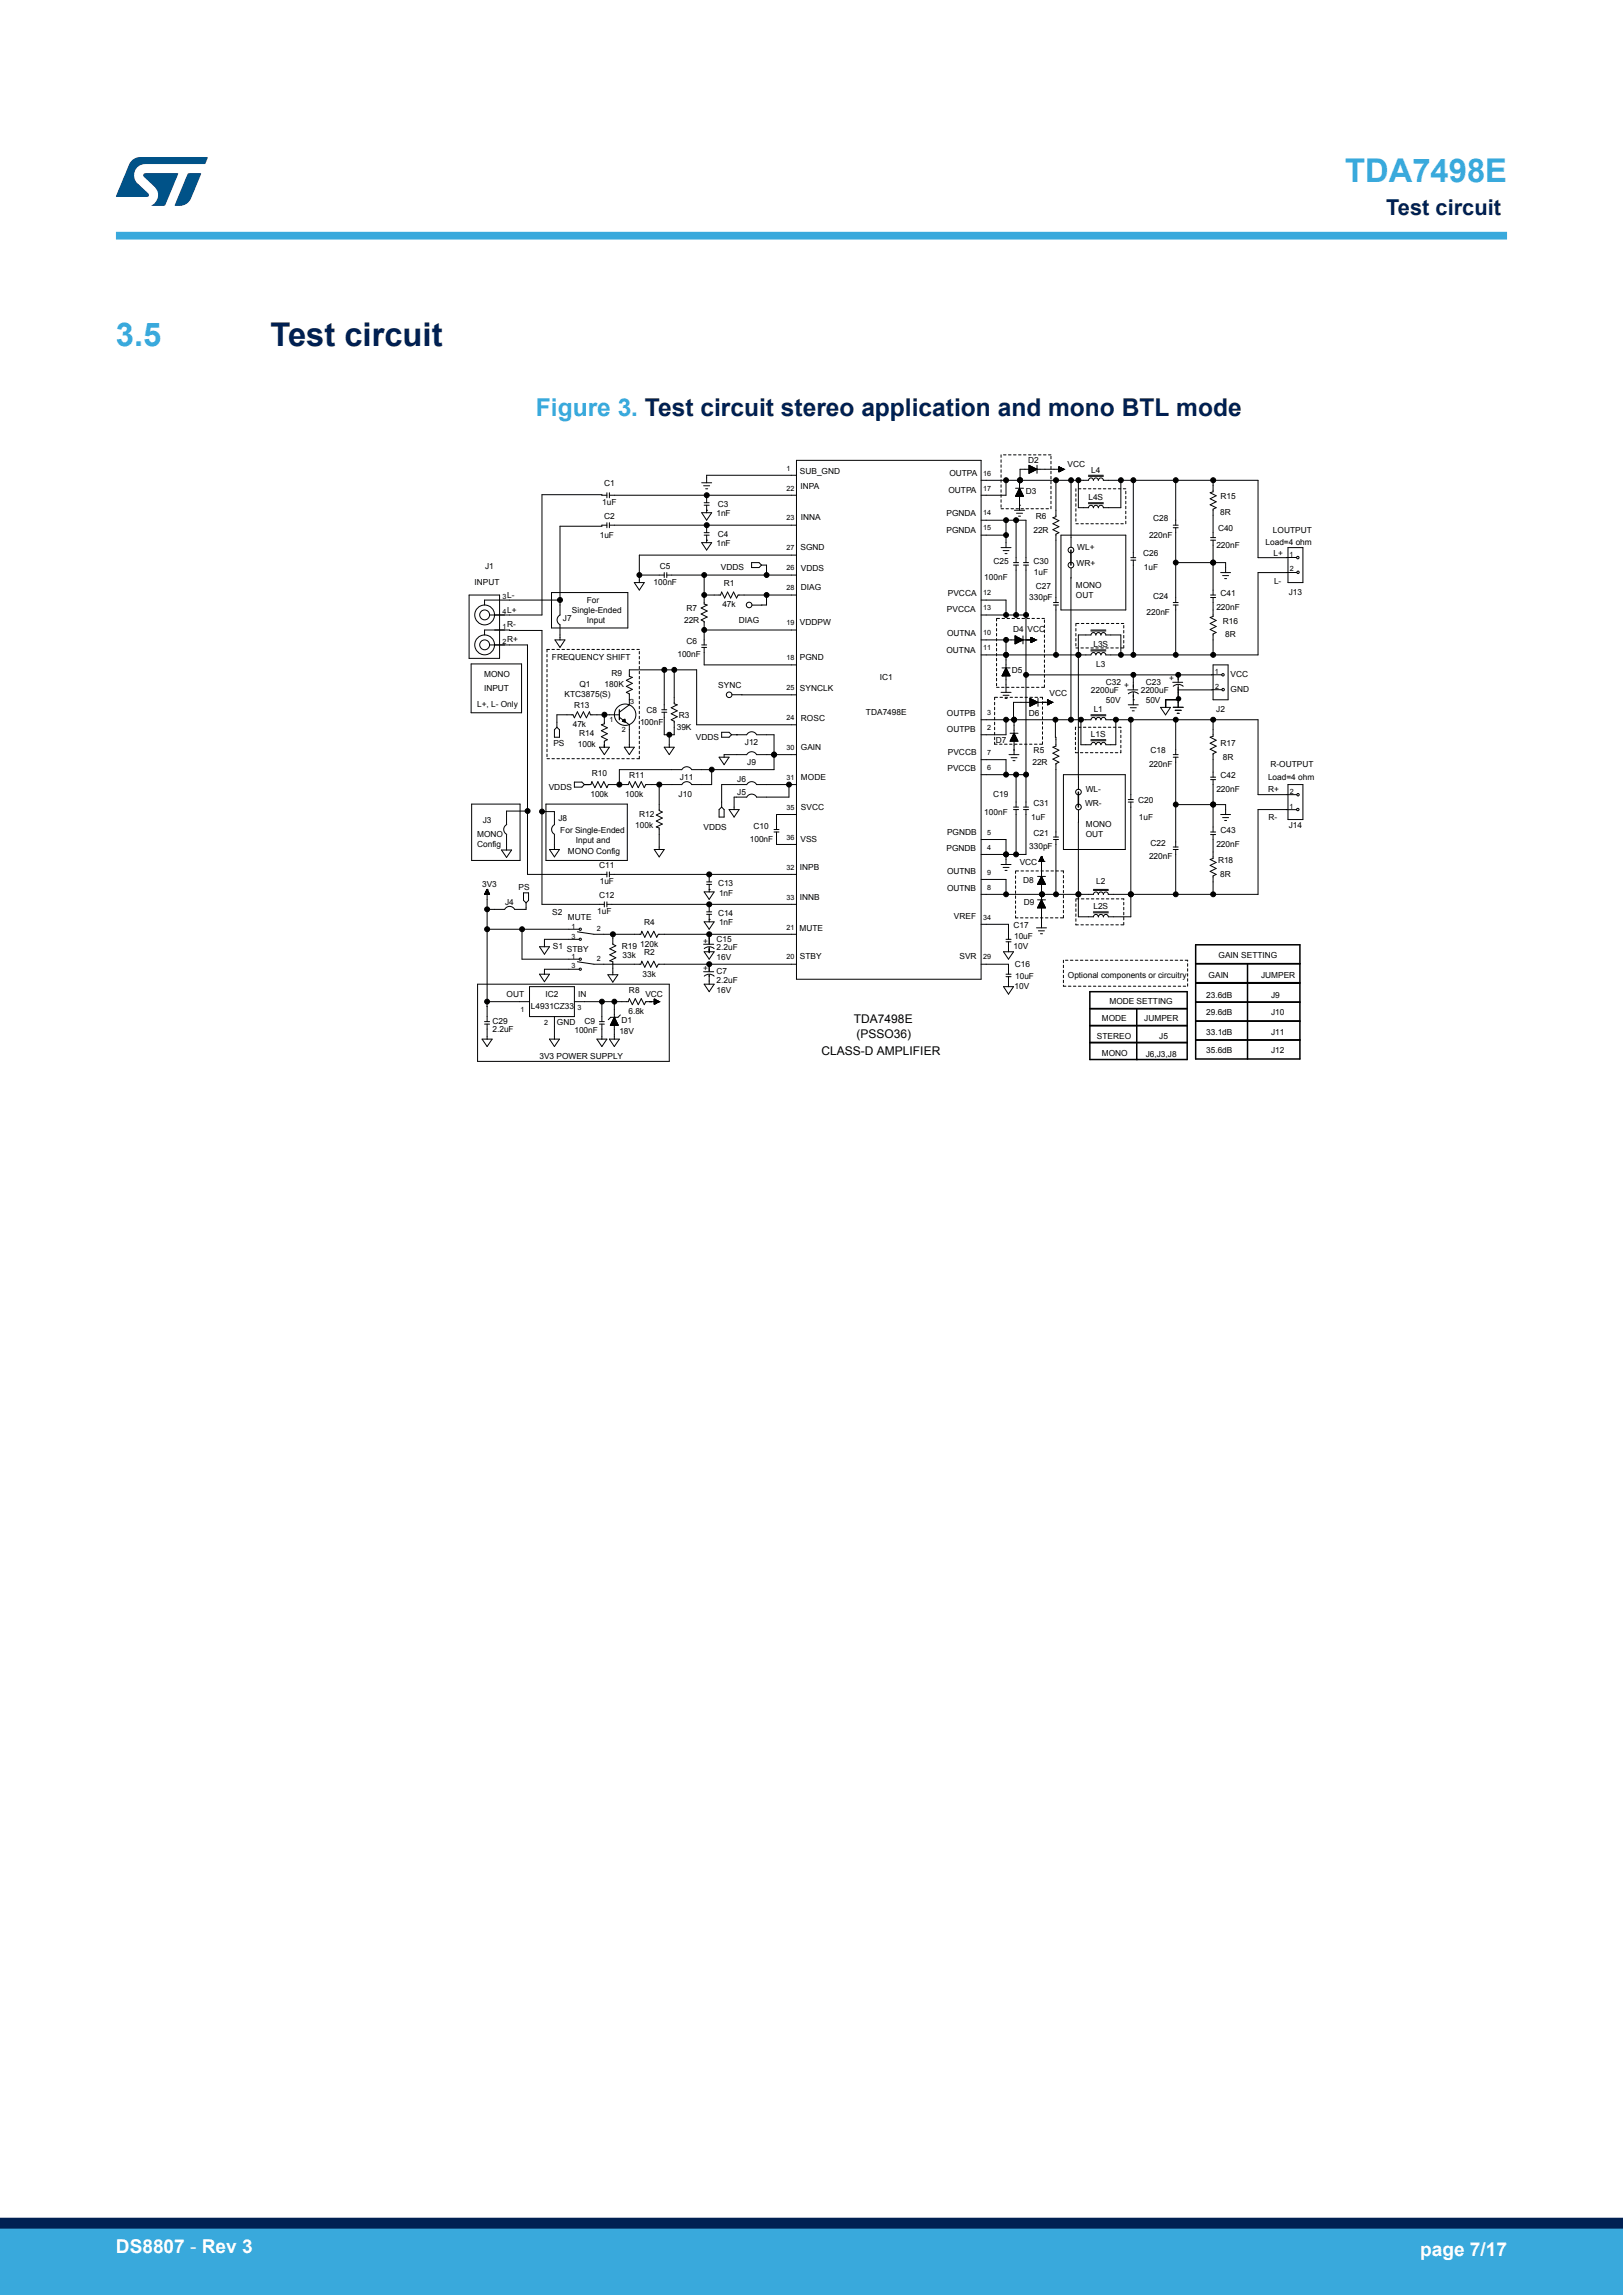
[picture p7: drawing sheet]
<svg xmlns="http://www.w3.org/2000/svg" width="210mm" height="297mm" viewBox="0 0 210 297" stroke-linecap="round" stroke-linejoin="round" font-family="sans-serif">
<defs><g id="words">
<g font-size="4.2" fill="#39a9dc">
<text x="174.1" y="23.5">TDA7498E</text>
<text x="15" y="44.8">3.5</text>
</g>
<text font-size="4.2" fill="#002052" x="35" y="44.8">Test circuit</text>
<text font-size="3.2" fill="#39a9dc" x="69.3" y="53.9">Figure 3. Test circuit stereo application and mono BTL mode</text>
<text font-size="2.8" fill="#002052" x="179.4" y="27.9">Test circuit</text>
<g font-size="2.5" fill="#fff">
<text x="15" y="291.6">DS8807 - Rev 3</text>
<text x="183.7" y="291.9">page 7/17</text>
</g>
<g font-size="1.6">
<text x="106.3" y="136.5">CLASS-D AMPLIFIER</text>
<text x="110.5" y="132.3">TDA7498E</text>
<text x="110.8" y="134.3">(PSSO36)</text>
</g>
<g font-size="1.1">
<text x="133" y="59.9">D2</text>
<text x="77.9" y="65.4">1uF</text>
<text x="78.2" y="62.9">C1</text>
<text x="92.9" y="65.6">C3</text>
<text x="103.5" y="61.4">SUB_GND</text>
<text x="103.6" y="63.3">INPA</text>
<text x="122.7" y="63.8">OUTPA</text>
<text x="122.8" y="61.6">OUTPA</text>
<text x="132.7" y="63.9">D3</text>
<text x="138.1" y="60.4">VCC</text>
<text x="140.8" y="64.7">L4S</text>
<text x="141.2" y="61.2">L4</text>
<text x="157.9" y="64.6">R15</text>
<text x="77.6" y="69.6">1uF</text>
<text x="78.2" y="67.1">C2</text>
<text x="92.7" y="66.8">1nF</text>
<text x="92.7" y="70.7">1nF</text>
<text x="92.9" y="69.5">C4</text>
<text x="103.6" y="71.1">SGND</text>
<text x="103.6" y="67.3">INNA</text>
<text x="122.5" y="69">PGNDA</text>
<text x="122.5" y="66.8">PGNDA</text>
<text x="133.7" y="68.9">22R</text>
<text x="134" y="67.1">R6</text>
<text x="139.4" y="71.2">WL+</text>
<text x="147.9" y="72">C26</text>
<text x="148.7" y="69.6">220nF</text>
<text x="149.2" y="67.5">C28</text>
<text x="157.4" y="70.9">220nF</text>
<text x="157.6" y="68.8">C40</text>
<text x="157.9" y="66.7">8R</text>
<text x="163.7" y="70.5">Load=4 ohm</text>
<text x="164.7" y="68.9">LOUTPUT</text>
<text x="164.8" y="71.9">L+</text>
<text x="61.4" y="75.7">INPUT</text>
<text x="62.8" y="73.6">J1</text>
<text x="65.6" y="77.3">L-</text>
<text x="75.9" y="78">For</text>
<text x="84.6" y="75.7">100nF</text>
<text x="85.4" y="73.6">C5</text>
<text x="93.3" y="73.8">VDDS</text>
<text x="93.6" y="75.9">R1</text>
<text x="103.6" y="76.4">DIAG</text>
<text x="103.6" y="73.8">VDDS</text>
<text x="122.6" y="77.1">PVCCA</text>
<text x="127.4" y="75.1">100nF</text>
<text x="128.5" y="73">C25</text>
<text x="133.2" y="77.7">330pF</text>
<text x="133.7" y="73">C30</text>
<text x="133.8" y="74.4">1uF</text>
<text x="134" y="76.2">C27</text>
<text x="139.2" y="76">MONO</text>
<text x="139.2" y="77.3">OUT</text>
<text x="139.3" y="73.3">WR+</text>
<text x="148" y="73.8">1uF</text>
<text x="149.2" y="77.5">C24</text>
<text x="157.9" y="77.2">C41</text>
<text x="164.8" y="75.5">L-</text>
<text x="166.8" y="77">J13</text>
<text x="65.6" y="83.1">R+</text>
<text x="65.6" y="81.2">R-</text>
<text x="65.6" y="79.3">L+</text>
<text x="72.8" y="80.4">J7</text>
<text x="74" y="79.3">Single-Ended</text>
<text x="75.9" y="80.6">Input</text>
<text x="88.5" y="80.6">22R</text>
<text x="88.8" y="79.1">R7</text>
<text x="88.8" y="83.3">C6</text>
<text x="93.5" y="78.6">47k</text>
<text x="95.6" y="80.6">DIAG</text>
<text x="103.5" y="80.9">VDDPW</text>
<text x="122.5" y="79.2">PVCCA</text>
<text x="122.5" y="82.4">OUTNA</text>
<text x="131.1" y="81.9">D4</text>
<text x="133" y="81.7">VCC</text>
<text x="141.5" y="83.8">L3S</text>
<text x="148.3" y="79.6">220nF</text>
<text x="157.4" y="78.9">220nF</text>
<text x="158.2" y="80.7">R16</text>
<text x="158.5" y="82.5">8R</text>
<text x="62.6" y="89.4">INPUT</text>
<text x="62.6" y="87.7">MONO</text>
<text x="71.4" y="85.4">FREQUENCY SHIFT</text>
<text x="75" y="88.9">Q1</text>
<text x="78.2" y="88.9">180K</text>
<text x="79.1" y="87.5">R9</text>
<text x="87.6" y="85.1">100nF</text>
<text x="92.9" y="89.1">SYNC</text>
<text x="103.5" y="85.4">PGND</text>
<text x="103.5" y="89.4">SYNCLK</text>
<text x="113.8" y="88">IC1</text>
<text x="122.5" y="84.5">OUTNA</text>
<text x="130.9" y="87.1">D5</text>
<text x="141.2" y="89.7">2200uF</text>
<text x="141.8" y="86.4">L3</text>
<text x="143.1" y="88.6">C32</text>
<text x="145.5" y="89.1">+</text>
<text x="147.6" y="89.7">2200uF</text>
<text x="148.3" y="88.6">C23</text>
<text x="151.3" y="88.1">+</text>
<text x="159.2" y="87.7">VCC</text>
<text x="159.2" y="89.6">GND</text>
<text x="61.7" y="91.5">L+, L- Only</text>
<text x="73" y="90.2">KTC3875(S)</text>
<text x="74.1" y="94.1">47k</text>
<text x="74.3" y="91.7">R13</text>
<text x="74.9" y="95.2">R14</text>
<text x="82.8" y="93.8">100nF</text>
<text x="83.6" y="92.3">C8</text>
<text x="87.6" y="94.4">39K</text>
<text x="87.8" y="93">R3</text>
<text x="90" y="95.7">VDDS</text>
<text x="103.6" y="93.3">ROSC</text>
<text x="112.1" y="92.5">TDA7498E</text>
<text x="122.5" y="94.8">OUTPB</text>
<text x="122.5" y="92.6">OUTPB</text>
<text x="133.1" y="92.6">D6</text>
<text x="135.8" y="90.1">VCC</text>
<text x="141.2" y="95.4">L1S</text>
<text x="141.5" y="92.2">L1</text>
<text x="143.1" y="91">50V</text>
<text x="148.3" y="91">50V</text>
<text x="157.4" y="92.2">J2</text>
<text x="71.6" y="96.5">PS</text>
<text x="74.8" y="96.7">100k</text>
<text x="76.6" y="100.4">R10</text>
<text x="81.4" y="100.7">R11</text>
<text x="88" y="100.9">J11</text>
<text x="95.4" y="101.2">J6</text>
<text x="96.4" y="96.4">J12</text>
<text x="96.7" y="99">J9</text>
<text x="103.6" y="97">GAIN</text>
<text x="103.6" y="100.9">MODE</text>
<text x="122.6" y="99.8">PVCCB</text>
<text x="122.6" y="97.7">PVCCB</text>
<text x="128.8" y="96.2">D7</text>
<text x="133.6" y="99">22R</text>
<text x="133.7" y="97.4">R5</text>
<text x="148.7" y="99.3">220nF</text>
<text x="148.9" y="97.5">C18</text>
<text x="157.9" y="100.7">C42</text>
<text x="157.9" y="96.5">R17</text>
<text x="158.2" y="98.3">8R</text>
<text x="164.1" y="100.9">Load=4 ohm</text>
<text x="164.4" y="99.3">R-OUTPUT</text>
<text x="62.5" y="106.5">J3</text>
<text x="71" y="102.2">VDDS</text>
<text x="72.3" y="106.3">J8</text>
<text x="72.5" y="107.7">For Single-Ended</text>
<text x="76.4" y="103.2">100k</text>
<text x="80.9" y="103.2">100k</text>
<text x="82.2" y="107.2">100k</text>
<text x="82.7" y="105.7">R12</text>
<text x="87.8" y="103.1">J10</text>
<text x="91" y="107.4">VDDS</text>
<text x="95.4" y="102.8">J5</text>
<text x="97.5" y="107.3">C10</text>
<text x="103.6" y="104.8">SVCC</text>
<text x="127.4" y="105.4">100nF</text>
<text x="128.5" y="103.1">C19</text>
<text x="133.4" y="106.1">1uF</text>
<text x="133.7" y="104.3">C31</text>
<text x="140.4" y="104.3">WR-</text>
<text x="140.5" y="102.5">WL-</text>
<text x="140.5" y="107">MONO</text>
<text x="147.3" y="103.9">C20</text>
<text x="147.4" y="106.1">1uF</text>
<text x="157.4" y="102.5">220nF</text>
<text x="157.9" y="107.8">C43</text>
<text x="164.1" y="102.5">R+</text>
<text x="164.1" y="106.1">R-</text>
<text x="166.8" y="107.2">J14</text>
<text x="61.7" y="108.3">MONO</text>
<text x="61.7" y="109.6">Config</text>
<text x="73.5" y="110.5">MONO Config</text>
<text x="74.5" y="109.1">Input and</text>
<text x="77.5" y="112.3">C11</text>
<text x="97" y="109">100nF</text>
<text x="103.5" y="112.6">INPB</text>
<text x="103.6" y="108.9">VSS</text>
<text x="122.5" y="110.2">PGNDB</text>
<text x="122.5" y="108.1">PGNDB</text>
<text x="122.5" y="113.2">OUTNB</text>
<text x="131.9" y="111.9">VCC</text>
<text x="133.2" y="109.9">330pF</text>
<text x="133.7" y="108.1">C21</text>
<text x="140.5" y="108.3">OUT</text>
<text x="148.7" y="111.2">220nF</text>
<text x="148.9" y="109.4">C22</text>
<text x="157.4" y="109.6">220nF</text>
<text x="157.6" y="111.7">R18</text>
<text x="157.9" y="113.5">8R</text>
<text x="62.4" y="114.8">3V3</text>
<text x="65.4" y="117.2">J4</text>
<text x="67.1" y="115.2">PS</text>
<text x="71.5" y="118.5">S2</text>
<text x="73.5" y="119">MUTE</text>
<text x="77.3" y="118.3">1uF</text>
<text x="77.5" y="116.2">C12</text>
<text x="77.6" y="114.4">1uF</text>
<text x="83.3" y="119.8">R4</text>
<text x="92.9" y="114.7">C13</text>
<text x="92.9" y="118.6">C14</text>
<text x="93" y="115.9">1nF</text>
<text x="93" y="119.8">1nF</text>
<text x="103.5" y="116.4">INNB</text>
<text x="122.5" y="115.3">OUTNB</text>
<text x="123.4" y="119">VREF</text>
<text x="132.4" y="114.3">D8</text>
<text x="132.5" y="117.2">D9</text>
<text x="141.5" y="117.7">L2S</text>
<text x="141.8" y="114.4">L2</text>
<text x="71.5" y="122.8">S1</text>
<text x="73.4" y="123.2">STBY</text>
<text x="80.4" y="122.9">R19</text>
<text x="80.6" y="124">33k</text>
<text x="82.8" y="122.5">120k</text>
<text x="83.3" y="123.6">R2</text>
<text x="91" y="122.1">+</text>
<text x="91" y="125.7">+</text>
<text x="92.7" y="123">2.2uF</text>
<text x="92.7" y="124.3">16V</text>
<text x="92.7" y="121.9">C15</text>
<text x="103.4" y="120.5">MUTE</text>
<text x="103.5" y="124.1">STBY</text>
<text x="124.1" y="124.1">SVR</text>
<text x="131.1" y="120.1">C17</text>
<text x="131.2" y="122.9">10V</text>
<text x="131.2" y="121.6">10uF</text>
<text x="131.3" y="125.2">C16</text>
<text x="157.7" y="123.9">GAIN SETTING</text>
<text x="65.5" y="129">OUT</text>
<text x="68.7" y="130.6">L4931CZ33</text>
<text x="70.6" y="129.1">IC2</text>
<text x="74.8" y="129">IN</text>
<text x="81.3" y="131.2">6.8k</text>
<text x="81.4" y="128.5">R8</text>
<text x="83.1" y="126.4">33k</text>
<text x="83.5" y="129">VCC</text>
<text x="92.7" y="127.2">2.2uF</text>
<text x="92.7" y="128.5">16V</text>
<text x="92.7" y="126.1">C7</text>
<text x="131.3" y="127.9">10V</text>
<text x="131.3" y="126.7">10uF</text>
<text x="138.2" y="126.5">Optional components or circuitry</text>
<text x="143.5" y="129.9">MODE SETTING</text>
<text x="156.1" y="129.1">23.6dB</text>
<text x="156.1" y="131.4">29.6dB</text>
<text x="156.4" y="126.5">GAIN</text>
<text x="163.2" y="126.5">JUMPER</text>
<text x="164.5" y="129.1">J9</text>
<text x="164.5" y="131.4">J10</text>
<text x="63.7" y="132.5">C29</text>
<text x="63.7" y="133.6">2.2uF</text>
<text x="69.8" y="137">3V3 POWER SUPPLY</text>
<text x="72.1" y="132.7">GND</text>
<text x="74.3" y="133.6">100nF</text>
<text x="75.6" y="132.5">C9</text>
<text x="80.1" y="133.8">18V</text>
<text x="80.4" y="132.3">D1</text>
<text x="141.9" y="134.4">STEREO</text>
<text x="142.6" y="136.7">MONO</text>
<text x="142.6" y="132.1">MODE</text>
<text x="148.1" y="132.1">JUMPER</text>
<text x="148.3" y="136.7">J6,J3,J8</text>
<text x="150" y="134.4">J5</text>
<text x="156.1" y="133.9">33.1dB</text>
<text x="156.1" y="136.2">35.6dB</text>
<text x="164.5" y="133.9">J11</text>
<text x="164.5" y="136.2">J12</text>
</g>
<g font-size=".9">
<text x="101.8" y="60.9">1</text>
<text x="101.8" y="63.5">22</text>
<text x="127.2" y="61.5">16</text>
<text x="127.2" y="63.5">17</text>
<text x="101.8" y="67.3">23</text>
<text x="101.8" y="71.2">27</text>
<text x="127.2" y="68.6">15</text>
<text x="127.2" y="66.7">14</text>
<text x="65" y="77.5">3</text>
<text x="101.8" y="73.8">26</text>
<text x="101.8" y="76.4">28</text>
<text x="127.2" y="77">12</text>
<text x="166.9" y="72">1</text>
<text x="166.9" y="74">2</text>
<text x="65" y="79.5">4</text>
<text x="65" y="81.4">1</text>
<text x="65" y="83.3">2</text>
<text x="101.8" y="80.9">19</text>
<text x="127.2" y="79">13</text>
<text x="127.2" y="82.2">10</text>
<text x="101.8" y="89.3">25</text>
<text x="101.8" y="85.4">18</text>
<text x="127.2" y="84.1">11</text>
<text x="157.2" y="87.2">1</text>
<text x="157.2" y="89.1">2</text>
<text x="78.8" y="93.4">1</text>
<text x="80.5" y="94.7">2</text>
<text x="81.6" y="91.1">3</text>
<text x="101.8" y="93.2">24</text>
<text x="127.7" y="94.5">2</text>
<text x="127.7" y="92.5">3</text>
<text x="101.8" y="97.1">30</text>
<text x="101.8" y="100.9">31</text>
<text x="127.7" y="99.6">6</text>
<text x="127.7" y="97.7">7</text>
<text x="101.8" y="104.8">35</text>
<text x="166.9" y="104.7">1</text>
<text x="166.9" y="102.7">2</text>
<text x="101.8" y="112.6">32</text>
<text x="101.8" y="108.7">36</text>
<text x="127.7" y="113.2">9</text>
<text x="127.7" y="108">5</text>
<text x="127.7" y="110">4</text>
<text x="101.8" y="116.4">33</text>
<text x="127.2" y="119">34</text>
<text x="127.7" y="115.1">8</text>
<text x="73.9" y="125.3">3</text>
<text x="73.9" y="124.1">1</text>
<text x="73.9" y="120.2">1</text>
<text x="73.9" y="121.5">3</text>
<text x="77.2" y="124.3">2</text>
<text x="77.2" y="120.5">2</text>
<text x="101.8" y="120.3">21</text>
<text x="101.8" y="124.2">20</text>
<text x="127.2" y="124.2">29</text>
<text x="67.3" y="130.9">1</text>
<text x="74.7" y="130.7">3</text>
<text x="70.4" y="132.7">2</text>
</g>
</g></defs>
<g fill="none" stroke="#000" stroke-width=".13">
<path d="M103.1 59.6h23.8v67.1h-23.8zM129.5 58.9v.3M129.5 59.5v.3M129.8 58.9h.4M130.5 58.9h.3M131.1 58.9h.4M131.8 58.9h.3M132.4 58.9h.4M133.1 58.9h.3M133.7 58.9h.3M134.4 58.9h.3M135 58.9h.3"/>
<path d="M135.7 58.9h.3M136 59.1v.3M136 59.7v.3M60.7 77h3.9v8.2h-3.9zM71.4 76.7h9.8v4.6h-9.8zM72.5 77.7h-9.8v.6M78.5 68h-.6v.1h-5.4v11.5a.7 .7 0 0 0-.4 .6 .7 .7 0 0 0 .4 .6M78.5 63.8v.6M78.5 67.6v.7M78.5 64.1l-8.4-.1v15.6h-6.8M78.8 63.8v.6M78.8 67.6v.7"/>
<path d="M78.8 64.1h24.3M78.8 68h24.3M82.1 75.4h1.3l-.7 1zM82.7 74.4h3.2M85.9 74.1v.6M86.3 74.1v.6M86.3 74.4h16.8M90.8 62.5h1.3M90.8 66.4h1.3l-.7 .9zM90.8 70.2h1.3l-.7 1zM91 62.9h.8M91.1 69.3h.7"/>
<path d="M91.1 65.1h.7M91.1 65.4h.7M91.1 68.9h.7M91.1 77h2.1l.2-.4 .4 .8 .3-.8 .4 .8 .4-.8 .4 .8 .2-.4h7.6M91.1 74.4v3.8l.4 .1-.8 .4 .8 .4-.8 .4 .8 .4-.8 .3 .4 .2v3.1M91.3 63.3h.3M91.4 65.4v1M91.4 69.3v.9M91.4 66h.1M91.4 69.9h.1M91.4 64.1v1M91.4 68v.9"/>
<path d="M97.2 72.8h1l.3 .3-.3 .3h-1zM98.5 73.1h.7v1.3M99.2 77v1.3h-1.9M103.1 71.8h-20.4v3.6M103.1 61.5h-11.7v1M126.9 62.2h13.9a.31 .31 0 0 1 .4-.4 .31 .31 0 0 1 .3 .4 .32 .32 0 0 1 .3-.4 .32 .32 0 0 1 .3 .4M126.9 69.3h3.3M126.9 77.7h3.3v1.9M126.9 67.3h5.9v5.5M126.9 79.6h5.9M129.5 60.2v.3M129.5 60.8v.3"/>
<path d="M129.5 61.4v.4M129.5 62.1v.3M129.5 62.7v.4M129.5 63.4v.3M129.5 64v.4M129.5 64.7v.3M129.5 65.3v.3M129.5 65.8h.3M129.5 70.9h1.3M129.8 71.3h.8M130 71.6h.3M130.2 65.8h.3"/>
<path d="M130.2 62.2v1.9h-3.3M130.2 67.3v3.6M130.8 65.8h.3M131.1 73.1h.7M131.1 72.8h.7M131.3 66h1.3M131.4 63.2h1M131.4 64.1h1M131.5 65.8h.3M131.5 73.1v6.5M131.5 64.1v.1M131.5 79.6h.1"/>
<path d="M131.5 67.3v5.5M131.5 64h.8M131.5 66.4h.8M131.6 63.9v.3M131.6 63.9h.7M131.6 63.8h.6M131.6 63.7v.5M131.7 63.7h.5M131.7 63.6h.4M131.7 63.5v.7M131.8 63.5h.3M131.8 66.8h.2"/>
<path d="M131.8 63.4h.2M131.8 63.3v.9M131.8 63.3h.2M131.9 63.2h.1M131.9 63.2l.5 1h-1zM131.9 65.4h.1M131.9 62.2v3.8M132 62.2h.1M132 63.4v.8M132.1 63.6v.6M132.1 65.8h.3M132.2 63.7v.5"/>
<path d="M132.3 63.9v.3M132.4 64.1v.1M132.4 73.1h.7M132.4 72.8h.7M132.8 65.8h.3M132.8 73.1v31.3M133.1 60.2l1.1 .5-1.1 .6zM133.1 60.3h.3v.9h-.3M133.1 61.1h.4M133.1 61h.6M133.1 60.9h.8M133.1 60.7h1"/>
<path d="M133.1 60.6h.8v.3M133.1 60.5h.6M133.1 60.4h.5M133.1 60.2h.1M133.1 60.7h-1.1v1.8h-.1M133.2 60.2l-.1 1M133.3 60.3v.9M133.4 65.8h.3M133.5 60.4v.7M133.5 60.4v.6M133.6 60.5v.5M133.7 60.5v.5"/>
<path d="M133.8 60.6v.3M134 60.6v.2M134 65.8h.4M134.1 60.7v.1h-1M134.2 60.7h.1M134.2 60.7h3.5M134.2 60.2v1.1M134.7 65.8h.3M135.3 65.8h.4M136 60.4v.3M136 61v.3M136 61.6v.4"/>
<path d="M136 62.3v.3M136 62.9v.4M136 63.6v.3M136 64.2v.3M136 64.9v.3M136 65.5v.3M136.3 78.3h.7M136.3 78h.7M136.6 78.3v6.5M136.6 62.2v4.7l-.4 .1 .8 .4-.8 .4 .8 .4-.8 .3 .8 .4-.4 .2v8.9M137 61h.2M137 60.7h.6l-.1 .1"/>
<path d="M137 60.6h.4v.3M137 60.5h.2v.4h-.2M137 60.4h.1M137 60.4l.7 .3-.7 .4zM137 60.6h.3v.3h-.3M137 60.8h.5M137 60.7h.5v.1M137 60.6h.3M137 60.5h.2v.5M137 60.5h.1v.5M137.1 60.4v.6M137.1 61h-.1"/>
<path d="M137.1 60.5v.5M137.1 60.5l.1 .5h-.2M137.2 60.5v.5M137.3 69.3h8.4v9.6h-8.4zM137.3 60.5v.4M137.3 60.6v.3M137.4 60.6v.3M137.4 60.9h-.4M137.5 60.6v.2h-.5M137.6 60.7v.1h-.6M137.6 60.7v.1M137.6 60.7l-.6 .1"/>
<path d="M137.7 60.7h.1M138.6 74.8h.1M138.6 73.5v19.6M138.6 62.2v8.6M139.2 63.3v.3M139.2 63.9v.3M139.2 64.5v.4M139.2 65.2v.3M139.2 65.8v.4M139.2 66.5v.3M139.2 67.1v.3M139.2 67.8h.3"/>
<path d="M139.5 63.3h.4M139.5 62.2v3.5h1.3a.32 .32 0 0 1 .4-.3 .32 .32 0 0 1 .3 .3 .31 .31 0 0 1 .3-.3 .31 .31 0 0 1 .3 .3M139.9 67.8h.3M140.2 63.3h.3M140.5 67.8h.3M140.8 63.3h.4M140.8 61.6h2M140.8 61.5h2M140.8 65.1h2M140.8 65.2h2M141.2 67.8h.3M141.5 63.3h.3"/>
<path d="M141.8 67.8h.3M142.1 63.3h.3M142.1 62.2a.32 .32 0 0 1 .3-.4 .32 .32 0 0 1 .4 .4h20v10l5-.1M142.4 67.8h.4M142.8 63.3h.3M143.1 67.8h.3M143.4 63.3h.3M143.7 67.8h.4M144.1 63.3h.3M144.4 67.8h.3M144.7 63.3h.3M145 67.8h.3"/>
<path d="M145 62.2v3.5h-2.2a.32 .32 0 0 0-.4-.3 .32 .32 0 0 0-.3 .3M145.3 63.3h.4M145.7 63.6v.3M145.7 64.2v.3M145.7 64.9v.3M145.7 65.5v.3M145.7 66.2v.3M145.7 66.8v.3M145.7 67.4v.4M146.3 72.5h.7M146.3 72.2h.7M146.6 72.5v12.3"/>
<path d="M146.6 62.2v10M151.8 68h.6M151.8 78.3h.6M151.8 78h.6M151.8 68.3h.6M152.1 68.3v9.7M152.1 78.3v6.5M152.1 72.8h6.5v1.3M152.1 62.2v5.8M156.6 69.9h.7M156.6 69.6h.7M156.6 77.3h.7"/>
<path d="M156.6 77h.7M157 69.9v7.1M157 77.3v2.5l-.4 .1 .8 .4-.8 .4 .8 .4-.8 .4 .8 .4-.4 .1v2.8M157 72.8h.1M157 62.2v1.4l-.4 .2 .8 .4-.8 .3 .8 .4-.8 .4 .8 .4-.4 .2v3.7M157.9 74.1h1.3M158.2 74.5h.8M158.5 74.9h.2M166.7 70.9h1.9v4.5h-1.9zM167.8 74.1h-5v10.7h-19.7a.32 .32 0 0 0-.3-.4 .32 .32 0 0 0-.4 .4 .32 .32 0 0 0-.3-.4 .32 .32 0 0 0-.3 .4M61 85.9h6.5v6.3h-6.5zM62.7 82.2v-.7l7.4 .1v35.4h8.1"/>
<path d="M63.3 83.5h5v29.7h10.2M70.8 84.7v.3M70.8 85.3v.4M70.8 86v.3M70.8 86.6v.3M70.8 87.3v.3M70.8 87.9v.3M70.8 88.6v.3M70.8 89.2v.3M70.8 89.9v.3M70.8 90.5v.3M70.8 91.1v.4"/>
<path d="M70.8 91.8v.3M70.8 92.4v.4M70.8 93.1v.3M70.8 93.7v.3M70.8 94.4v.3M70.8 95v.3M70.8 95.7v.3M70.8 96.3v.3M70.8 97v.3M70.8 97.6v.3M70.8 98.2h.3M71.1 84h-.3v.4"/>
<path d="M71.4 98.2h.3M71.4 84h.3M71.7 94.4l.4-.3 .3 .3v1h-.7zM71.8 82.8h1.3l-.6 1zM72.1 98.2h.3M72.1 84h.3M72.5 80.9v1.9M72.7 98.2h.3M72.7 84h.3M73.4 98.2h.3M73.4 84h.3M74 98.2h.3"/>
<path d="M74 84h.3M74.7 98.2h.3M74.7 84h.3M75.3 98.2h.3M75.3 84h.3M75.9 98.2h.4M75.9 84h.4M76.6 98.2h.3M76.6 84h.3M77.2 98.2h.4M77.2 84h.4M77.6 96.7h1.2l-.6 1z"/>
<path d="M77.9 98.2h.3M77.9 84h.3M78.2 92.5v1.2l-.4 .1 .8 .4-.8 .4 .8 .3-.8 .4 .8 .4-.4 .2v.8M78.5 98.2h.3M78.5 84h.3M79.2 98.2h.3M79.2 84h.3M79.8 98.2h.3M79.8 84h.3M80.1 92.2l1.3-1v-1.4l-.4-.2 .8-.4-.8-.4 .8-.4-.8-.4 .8-.3-.4-.2v-.8h8.7v7.1h13M80.1 92.5h-3.7l-.1-.4-.4 .8-.4-.8-.4 .8-.4-.8-.4 .8-.2-.4h-2v1.6M80.1 92.8l1.3 1v2.9"/>
<path d="M80.5 98.2h.3M80.5 84h.3M80.5 93.4h.1M80.5 93.4h.4M80.5 93.3h.4M80.6 93.3v.1M80.6 93.3h.3M80.7 93.2v.2M80.7 93.2h.1M80.7 93.1h.1M80.8 93.1v.3h.1M80.8 96.7h1.3l-.7 1z"/>
<path d="M80.8 93.1h.1M80.8 93.1l-.3 .3M80.8 93.1l.1 .3M80.8 93.2v.2M80.9 93.4h.1M81.1 98.2h.3M81.1 84h.3M81.4 90.6h.1M81.8 98.2h.3M81.8 84h.3M82.4 84h.3M82.7 97.9v.3h-.3"/>
<path d="M82.7 84.3v.3M82.7 84.9v.4M82.7 85.6v.3M82.7 86.2v.4M82.7 86.9v.3M82.7 87.5v.4M82.7 88.2v.3M82.7 88.8v.3M82.7 89.5v.3M82.7 90.1v.3M82.7 90.8v.3M82.7 91.4v.3"/>
<path d="M82.7 92v.4M82.7 92.7v.3M82.7 93.3v.4M82.7 94v.3M82.7 94.6v.3M82.7 95.3v.3M82.7 95.9v.3M82.7 96.6v.3M82.7 97.2v.3M85.6 92.2h.7M85.6 91.9h.7M85.9 96.7h1.3l-.6 1z"/>
<path d="M85.9 86.7v5.2M86.6 95.1v1.6M87.2 86.7v4.4l.4 .1-.8 .4 .8 .4-.8 .4 .8 .4-.8 .3 .4 .2v1.8h-1.3v-2.9M90.8 83.8h.6M90.8 83.5h.6M91.1 83.8v2.2h12M91.1 81.5h.1M91.1 81.5h12M92.1 99.6v1.9h-2.6a.73 .73 0 0 0-1.3 0h-4.6l-.2 .4-.4-.7-.4 .7-.4-.7-.4 .7-.4-.7-.1 .3h-2.6l-.2 .4-.4-.7-.4 .7-.3-.7-.4 .7-.4-.7-.1 .3h-.9M93 98h1.3l-.6 1zM93.4 94.8h.9l.4 .3-.4 .3h-.9zM94.7 95.1h1.9"/>
<path d="M94.7 89.9h8.4M95.3 95.1h.1M96.6 97.7h-2.9v.3M97.9 95.1h2.3v4.5h-10.7a.73 .73 0 0 0-1.3 0h-8.1v1.9M97.9 95.1a.72 .72 0 0 0-1.3 0M100.2 97.7h.1M103.1 97.7h-5.2a.72 .72 0 0 0-1.3 0M126.9 84.8h14.3a.31 .31 0 0 1 .3-.4 .31 .31 0 0 1 .3 .4M126.9 98.3h3.3v2M126.9 93.1h14.3M126.9 82.8h4.4M128.7 90.2v.4"/>
<path d="M128.7 90.9v.3M128.7 91.5v.4M128.7 92.2v.3M128.7 92.8v.3M128.7 93.5v.3M128.7 94.1v.3M128.7 94.8v.3M128.7 95.4v.3M128.7 96v.3h.3M128.8 90.2h.3M128.9 80v.4M128.9 80.7v.3"/>
<path d="M128.9 81.3v.4M128.9 82v.3M128.9 82.6v.3M128.9 83.3v.3M128.9 83.9v.3M128.9 84.6v.3M128.9 85.2v.3M128.9 85.9v.3M128.9 86.5v.3M128.9 87.1v.4M128.9 87.8v.3M128.9 88.4v.4"/>
<path d="M128.9 88.9h.4M129 80h.3M129.3 96.3h.4M129.4 90.2h.3M129.5 89.6h1.3M129.6 88.9h.3M129.7 80h.3M129.7 87.5h.1M129.7 86.4h1M129.7 87.4h.9M129.8 90h.8M129.8 87.2h.7"/>
<path d="M129.9 87h.6M129.9 86.9v.6M129.9 86.9h.5M130 96.3h.3M130 86.8h.4M130 86.7v.8M130 86.7h.3M130 90.2h.4M130 90.4h.3M130.1 86.6h.2M130.1 86.5v1M130.1 86.5h.1"/>
<path d="M130.2 86.4l.5 1.1h-1M130.2 86.4l-.5 1.1M130.2 86.5h.1M130.2 87.5v2.1M130.2 84.8h.1M130.2 82.8h.1M130.2 93.1v2h-3.3M130.2 82.8v3.6M130.2 86.5v1M130.2 88.9h.4M130.3 86.7v.8M130.3 80h.3"/>
<path d="M130.4 86.8v.7M130.5 87v.5M130.5 87.1h-.7v.4M130.6 87.2v.3M130.6 97.7h1.2M130.6 87.3h-.8l-.1 .2M130.6 96.3h.3M130.6 87.4v.1M130.7 90.2h.3M130.7 94.9h1M130.7 95.9h1M130.7 95.8v.1"/>
<path d="M130.8 95.8h.8v.1M130.8 95.7h.8M130.8 98.1h.8M130.8 95.6v.3M130.9 95.6h.7v.3M130.9 88.9h.3M130.9 95.5h.6M130.9 95.5v.4M130.9 80h.4M130.9 95.4h.6v.5M131 95.3h.4M131 95.2v.7"/>
<path d="M131 95.2h.4v.7M131.1 98.4h.2M131.1 95.1h.2M131.1 95.1v.8M131.1 95h.2v.9M131.2 94.9h.1M131.2 94.9l.5 1h-1zM131.2 93.1h.1M131.2 93.1v4.6M131.3 96.3h.3M131.3 90.2h.4M131.3 82.3h.1"/>
<path d="M131.3 82.3v1l1.1-.5M131.3 82.3l1.1 .5M131.3 83.3h.1M131.3 83.2h.3M131.3 83.1h.5M131.3 83h.7M131.3 82.9h.8M131.3 82.8h1M131.3 82.7h.8M131.3 82.6h.6M131.3 82.5h.4M131.3 82.4h.2"/>
<path d="M131.4 82.3v1M131.5 82.4v.9M131.5 88.9h.3M131.6 82.4v.8M131.6 80h.3M131.6 82.5v.7M131.7 82.5v.6M131.8 82.5v.6M131.9 96.3h.3M131.9 82.6v.4M132 90.2h.3M132 82.6v.4"/>
<path d="M132.1 82.7v.2M132.2 88.9h.3M132.2 82.7v.2M132.2 80h.4M132.3 82.8v.1M132.4 82.8h.1M132.4 82.8h1.6M132.4 82.3v1M132.6 96.3h.3M132.6 90.2h.3M132.8 88.9h.3M132.9 80h.3"/>
<path d="M133.2 96.3h.3M133.3 90.2h.3M133.3 90.4l1 .5-1 .5zM133.3 91.3h.1M133.3 91.2h.3M133.3 91.2h.5M133.3 91.1h.6M133.3 91h.8M133.3 90.8h.8M133.3 90.7h.7M133.3 90.6h.5M133.3 90.5h.3"/>
<path d="M133.3 90.4h.1M133.4 90.4v.9M133.4 82.5l.1 .1v.5h-.1M133.4 82.6h.2v.4M133.4 82.6l.3 .1v.3M133.4 82.7h.4v.2h-.4M133.4 82.8h.6v.1M133.4 82.7h.5v.2M133.4 82.6h.2v.5M133.4 82.5v.6M133.4 82.9h.6M133.4 82.7h.4v.2"/>
<path d="M133.5 90.5v.8M133.5 82.5v.6M133.5 88.9h.3M133.5 82.5v.6h-.1M133.5 80h.3M133.6 82.6v.5h-.2M133.6 90.5v.7M133.7 82.6v.4M133.7 82.6v.4h-.3M133.7 90.6v.6M133.8 82.7v.3h-.4M133.8 90.6v.5"/>
<path d="M133.8 96.3h.4M133.9 90.7v.4M133.9 90.2h.3M133.9 82.8v.1M133.9 82.9h-.5M134 90.7v.3M134 82.8h-.6M134 82.8h.1M134 82.8l-.6 .3M134 82.8l-.6-.3v.6M134.1 90.8v.2M134.1 88.9h.3"/>
<path d="M134.2 80h.3M134.2 90.8v.1M134.3 90.9h.1M134.3 90.4v1M134.5 96.3h.3M134.6 90.2h.3v.3M134.8 88.9h.3M134.8 80h.3M134.9 90.8v.3M134.9 91.5v.3M134.9 92.1v.3M134.9 92.8v.3"/>
<path d="M134.9 93.4v.3M134.9 94v.4M134.9 94.7v.3M134.9 95.3v.4M134.9 96v.3M135.1 80.2v.4M135.1 80.9v.3M135.1 81.5v.4M135.1 82.2v.3M135.1 82.8v.3M135.1 83.5v.3M135.1 84.1v.3"/>
<path d="M135.1 84.8v.3M135.1 85.4v.3M135.1 86v.4M135.1 86.7v.3M135.1 87.3v.4M135.1 88v.3M135.1 88.6v.3M135.5 91.2h.1M135.5 90.6h.1M135.5 90.8h.5v.2M135.5 91.1h.4M135.5 90.7h.3v.4h-.3"/>
<path d="M135.5 90.6h.1v.6M135.5 90.6v.6M135.5 90.6l.7 .3M135.5 91h.4M135.5 91h.5M135.5 90.9h.6M135.5 90.8h.6v.1M135.5 90.8h.4v.2M135.5 90.7h.4v.3M135.5 90.7h.2v.4M135.5 90.6h.2v.5M135.6 90.6v.6"/>
<path d="M135.7 90.6v.6h-.2M135.8 91.1h-.3M135.8 90.7v.4M135.9 90.7v.3M136 90.8v.2M136.1 90.8v.1M136.1 90.9l-.6 .1M136.1 90.9h-.6M136.2 90.9h.1M136.2 90.9h-5.1v2.2M136.2 90.9l-.7 .3M136.6 93.1v3.5l-.4 .1 .8 .4-.8 .4 .8 .4-.8 .3 .8 .4-.4 .2v9.5"/>
<path d="M139.2 94.8v.3M139.2 95.4v.3M139.2 96v.4M139.2 96.7v.3M139.2 97.3v.1h.3M139.2 80.7v.3M139.2 81.3v.4M139.2 82v.3M139.2 82.6v.3M139.2 83.3v.3M139.2 94.1v.3M139.2 83.9h.3"/>
<path d="M139.3 80.7h.3M139.5 94.1h.4M139.5 84.8h.1M139.8 97.4h.3M139.9 83.9h.3M139.9 93.1v3.3h1.3a.31 .31 0 0 1 .3-.3 .31 .31 0 0 1 .3 .3M139.9 80.7h.3M140.2 94.1h.3M140.4 97.4h.4M140.5 83.9h.3M140.6 80.7h.3M140.8 94.1h.4"/>
<path d="M141.1 97.4h.3M141.2 83.9h.3M141.2 84.2h1.9M141.2 84.1h1.9M141.2 92.6h1.9M141.2 92.5h1.9M141.2 95.9h1.9M141.2 95.7h1.9M141.2 82.2h-1.7v20M141.2 81.5h1.9M141.2 81.7h1.9M141.2 93.2a.31 .31 0 0 1 .3-.4 .31 .31 0 0 1 .3 .4"/>
<path d="M141.2 82.2a.31 .31 0 0 1 .3-.3 .31 .31 0 0 1 .3 .3M141.2 80.7h.3M141.5 94.1h.3M141.7 97.4h.4M141.8 83.9h.3M141.8 93.2a.32 .32 0 0 1 .3-.4 .32 .32 0 0 1 .3 .4 .32 .32 0 0 1 .4-.4 .32 .32 0 0 1 .3 .4M141.8 82.2a.32 .32 0 0 1 .3-.3 .32 .32 0 0 1 .3 .3 .32 .32 0 0 1 .4-.3 .32 .32 0 0 1 .3 .3M141.9 80.7h.3M142.1 94.1h.3M142.4 97.4h.3M142.4 83.9h.4M142.5 80.7h.3"/>
<path d="M142.8 94.1h.3M143 97.4h.3M143.1 83.9h.3M143.1 93.1h19.7v9.7h5M143.1 82.2h1.9v2.6M143.2 80.7h.3M143.4 94.1h.3M143.7 97.4h.3M143.7 83.9h.4M143.8 80.7h.3M144.1 94.1h.3M144.3 97.4h.3"/>
<path d="M144.4 83.9h.3M144.4 93.1v3.3h-1.3a.32 .32 0 0 0-.3-.3 .32 .32 0 0 0-.4 .3 .32 .32 0 0 0-.3-.3 .32 .32 0 0 0-.3 .3M144.4 80.7h.4M144.7 94.1h.3v.1M145 97.1v.3M145 94.5v.3M145 95.1v.4M145 95.8v.3M145 96.4v.4M145 83.9h.3M145.1 80.7h.3M145.4 80.9v.4"/>
<path d="M145.4 81.6v.3M145.4 82.2v.4M145.4 82.9v.3M145.4 83.5v.4M145.9 89.3h1.3M146 91.2h1.3M146 89.8a.95 .95 0 0 1 1.3 0M146.2 91.6h.8M146.3 93.1v10.4M146.5 92h.3M146.6 89.6v1.6M146.6 90.6h.1"/>
<path d="M146.6 87.3v2M150.2 91.5h1.3l-.7 1zM151.7 88.3h1.3M151.8 97.7h.6M151.8 98h.6M151.8 91.5h1.3M151.8 88.8a.95 .95 0 0 1 1.3 0M152.1 91.9h.7M152.1 98v11.6M152.1 93.1v4.6M152.3 92.3h.3M152.4 87.3v1"/>
<path d="M152.4 88.6v2.9M152.4 87.3h.1M156.8 87.3h.1M157 86h1.9v4.6h-1.9zM157 93.1v2.2l-.4 .1 .8 .4-.8 .4 .8 .4-.8 .4 .8 .3-.4 .2v3.1M158.1 87.3h-25.3M158.1 89.3h-5.7M61 104.1h6.3v7.3h-6.3zM62.7 115.7h.6M62.8 115.6h.5M62.8 115.7v-.2l.5 .1v.1M62.8 115.7v-.2h.4v.2"/>
<path d="M62.8 115.5h.4M62.9 115.4h.3v.3M62.9 115.4h.3M62.9 115.3h.2v.4M62.9 115.3v.4M62.9 115.3h.2M62.9 115.2h.2v.5M63 115.7v-.5h.1v.5M63 115.1l.1 .6M63 115.1h.1M63 115.1l-.3 .6h.6M63 115.1v17.1"/>
<path d="M63 115.1l.3 .6M63 117.7h2.3M63.1 115.2h-.1l-.1 .5M63.2 115.4h-.3v.3M63.3 115.6h-.5v.1M64.9 110h1.3l-.7 1zM65.5 108v2M65.6 106.7a.7 .7 0 0 0-.4 .6 .7 .7 0 0 0 .4 .7M67.7 115.5h.7v1l-.3 .3-.4-.3zM68.1 116.8v.9h-1.5a.73 .73 0 0 0-1.3 0M68.3 105h-2.8v1.7M70.1 105h1.6l.1 1.7a.7 .7 0 0 0-.4 .6 .7 .7 0 0 0 .4 .7"/>
<path d="M70.6 104.1h10.6v7.3h-10.6zM71.1 109.9h1.3l-.7 1zM71.7 108v1.9M74.3 101.2h1l.3 .3-.3 .4h-1zM78.2 116.7v.7M78.5 112.8v.7M78.5 116.7v.7M78.5 117h24.6M78.8 112.8v.7M78.8 113.2h24.3M84.7 109.9h1.2l-.6 1zM85.3 101.5v3.4l.4 .2-.8 .4 .8 .4-.8 .4 .8 .3-.8 .4 .4 .2v2.7"/>
<path d="M91.1 115.4h1.3l-.6 1zM91.1 119.3h1.3l-.6 1zM91.4 114.1h.7M91.4 114.4h.7M91.4 118h.7M91.4 118.3h.7M91.8 114.4v1M91.8 118.3v1M91.8 115.1h.1M91.8 119h.1M91.8 113.2v.9M91.8 117v1"/>
<path d="M93 104.8l.4-.4 .3 .4v.9h-.7zM94.3 104.8h1.3l-.6 .9zM96.6 101.5h-3.2v2.9M96.6 103.2h-1.6v1.6M97.9 103.2a.72 .72 0 0 0-.6-.4 .72 .72 0 0 0-.7 .4M100.2 107.7h.6M100.2 107.4h.6M100.5 107.7v1.6h2.6M102.1 101.5v1.7h-4.2M102.4 101.5h.1M103.1 101.5h-5.2a.72 .72 0 0 0-1.3 0M103.1 105.4h-2.6v2"/>
<path d="M126.9 115.7l14.6 .1a.31 .31 0 0 1 .3-.4 .31 .31 0 0 1 .3 .4M126.9 100.3h5.9M126.9 108.6h3.3v3.3M126.9 113.8h3.3v1.9M126.9 119.6h3.6v2M129.5 111.9h1.3M129.8 112.3h.8M130 112.6h.3M130.2 110.6h.1M131.1 104.8h.7M131.1 104.4h.7M131.4 112.7v.3"/>
<path d="M131.4 113.4v.3M131.4 114v.3M131.4 114.6v.4M131.4 115.3v.3M131.4 115.9v.4M131.4 116.6v.3M131.4 117.2v.3M131.4 117.9v.3M131.4 118.5v.3h.3M131.5 112.7h.3M131.5 104.8v5.8M131.5 110.6h.1"/>
<path d="M131.5 100.3v4.1M132 118.8h.4M132.1 112.7h.3M132.4 104.8h.7M132.4 104.4h.7M132.7 118.8h.3M132.8 112.7h.3M132.8 104.8v5.8h-5.9M133.3 118.8h.4M133.4 112.7h.3M134 118.8h.3M134 112.7h.4"/>
<path d="M134.2 113.4h1.1M134.2 117.5h1.1M134.2 116.4h1.1M134.3 117.4v.1M134.3 117.4h.9M134.3 114.3h.9M134.4 114.2v.2M134.4 117.2v.3M134.4 117.3h.8v.2M134.4 114.2h.7M134.4 117.2h.7M134.4 114.1h.7"/>
<path d="M134.4 117.1h.7v.4M134.4 111.5h.1M134.4 111.5h.7M134.5 117.1v.4M134.5 111.5h.5M134.5 111.4h.5M134.5 117h.5M134.5 113.9h.5M134.5 111.5v-.1h.5v.1M134.5 116.9h.5v.6M134.5 111.3h.5M134.5 113.8v.6"/>
<path d="M134.5 116.9v.6M134.5 111.5v-.2h.5v.2M134.6 113.8h.4M134.6 111.2h.4M134.6 116.8h.3M134.6 111.5v-.3h.3v.3M134.6 113.8h.3M134.6 111.2h.3M134.6 111.1h.3v.4M134.6 116.7h.3v.8M134.6 118.8h.3M134.6 113.6v.8"/>
<path d="M134.6 116.7v.8M134.6 113.7h.3M134.7 111h.2M134.7 116.6h.1M134.7 113.6h.1M134.7 111h.1M134.7 112.7h.3M134.7 111.5v-.5h.1v.5M134.7 116.6h.1v.9M134.7 116.5v1M134.7 110.9h.1M134.7 110.9h.1v.6"/>
<path d="M134.8 113.4l.5 1h-1.1zM134.8 114.4v2M134.8 116.5h.1M134.8 117.5v2.6M134.8 116.4l.5 1.1h-1.1zM134.8 110.8h.1M134.8 110.8l.3 .7M134.8 110.8l-.4 .7M134.8 110.9l-.1 .6M134.8 110.8v2.6M134.8 113.5l-.1 .9M134.8 113.5v.9"/>
<path d="M134.8 115.7h.1M134.8 111h-.1v.5M134.8 111v.5M134.9 111.1v.4M134.9 111.1h-.3v.4M134.9 113.7v.7M135 113.9v.5M135 114h-.5v.4M135.1 114.1v.3M135.1 111.5h.1M135.2 114.2v.2M135.2 114.4h-.9"/>
<path d="M135.3 114.4h.1M135.3 118.8h.3M135.3 112.7h.4M135.9 118.8h.3M136 112.7h.3M136.3 108.6h.7M136.3 108.3h.7M136.6 118.8h.3M136.6 112.7h.4M136.6 108.6v7.1M137.2 118.8h.3M137.3 112.7h.3v.3"/>
<path d="M137.6 100.3h8v9.6h-8zM137.6 113.3v.3M137.6 113.9v.4M137.6 114.6v.3M137.6 115.2v.3M137.6 115.9v.3M137.6 116.5v.3M137.6 117.2v.3M137.6 117.8v.3M137.6 118.5v.3M139.2 116.3v.3M139.2 117v.3"/>
<path d="M139.2 117.6v.3M139.2 118.3v.3M139.2 118.9v.3M139.2 119.6v.1h.3M139.3 116.3h.3M139.5 115.7h.1M139.5 104.8v13.8l2 .1a.31 .31 0 0 1 .3-.4 .31 .31 0 0 1 .3 .4M139.9 119.7h.3M139.9 116.3h.3M140.5 119.7h.3M140.6 116.3h.3M141.2 119.7h.3"/>
<path d="M141.2 116.3h.3M141.5 115.2h1.9M141.5 115.1h1.9M141.5 118h1.9M141.5 118.1h1.9M141.8 119.7h.3M141.9 116.3h.3M142.1 115.8a.32 .32 0 0 1 .3-.4 .32 .32 0 0 1 .4 .4M142.1 118.7a.32 .32 0 0 1 .3-.4 .32 .32 0 0 1 .4 .4M142.4 119.7h.4M142.5 116.3h.3M143.1 119.7h.3"/>
<path d="M143.2 116.3h.3M143.7 119.7h.4M143.8 116.3h.3M144.4 119.7h.3M144.4 116.3h.4M145 119.7h.3M145.1 116.3h.3v.1M145.4 116.8v.3M145.4 117.4v.3M145.4 118.1v.3M145.4 118.7v.3M145.4 119.4v.3"/>
<path d="M146 103.8h.6M146 103.5h.6M146.3 103.8v14.8l-2.9 .1a.31 .31 0 0 0-.3-.4 .31 .31 0 0 0-.3 .4M146.3 115.7h.1M151.8 109.9h.6M151.8 109.6h.6M152.1 109.9v5.8M152.1 104.1h6.5v1.3M156.6 108h.7M156.6 107.7h.7M156.6 100.9h.7M156.6 100.6h.7"/>
<path d="M157 108v3.1l-.4 .1 .8 .4-.8 .4 .8 .4-.8 .4 .8 .4-.4 .2v2.3M157 100.9v6.8M157 104.1h.1M157.9 105.4h1.3M158.2 105.8h.8M158.5 106.2h.2M166.5 104.8h.1M166.7 101.5h1.9v4.6h-1.9zM167.8 104.8h-5v10.9l-19.4 .1a.31 .31 0 0 0-.3-.4 .31 .31 0 0 0-.3 .4M61.8 127.4h24.8v10h-24.8zM62.4 134.5h1.3l-.7 .9zM62.7 132.2h.6"/>
<path d="M62.7 132.5h.6M63 129.6h5.5M63 130.3h.1M63 132.5v2M63 120.3h11.9M67.5 120.3v3.8h7.4M68.5 127.7h5.8v3.9h-5.8zM69.8 126.1h1.3l-.7 .9zM69.8 122.5h1.3l-.7 1zM71.1 134.5h1.3l-.7 .9zM71.7 131.6v2.9M74.3 129.6h7l.1-.4 .4 .8 .4-.8 .4 .8 .4-.8 .4 .8 .2-.4h1.7"/>
<path d="M74.7 120.6l2.1 .3h6.1l.1-.4 .4 .8 .4-.8 .4 .8 .4-.8 .4 .8 .2-.4h17.9M74.7 124.5l2.1 .3h6.1l.1-.4 .4 .8 .4-.8 .4 .8 .4-.8 .4 .8 .2-.4h17.9M74.9 125.4h-4.5v.7M74.9 121.6h-4.5v.9M75 124h.2v.2h-.2zM75 120.1h.2v.3h-.2zM77.2 134.5h1.3l-.6 .9zM77.6 132.2h.6M77.6 132.5h.6M77.9 132.5v2M77.9 129.6v2.6M78.7 126.1h1.2l-.6 1z"/>
<path d="M78.8 134.5h1.3l-.6 .9zM79 132.6h1M79 132.6h.9v.1M79 132.5v.2M79.1 132.5h.8M79.1 132.4h.8v.3M79.1 132.4v.3M79.2 132.3h.6M79.2 132.2h.6v.5M79.2 132.2v.5M79.3 132.1h.4M79.3 120.9v1.3l.4 .2-.8 .4 .8 .4-.8 .4 .8 .3-.8 .4 .4 .2v1.6"/>
<path d="M79.3 132h.4v.7M79.3 132v.7M79.4 131.9h.2M79.4 131.8h.2v.9M79.4 131.8v.9M79.5 131.7h.1M79.5 131.7l.5 1h-1zM79.5 129.6v4.9M80.3 131.3l-.3 .4h-1l-.3 .3M84.7 129.9h.1M84.7 129.3h.1M84.7 129.3v.6"/>
<path d="M84.7 129.3l.6 .3M84.7 129.4h.1v.5h-.1M84.7 129.4h.2v.4h-.2M84.7 129.5h.4v.2h-.4M84.7 129.7h.5M84.7 129.6h.5M84.7 129.5l.5 .1v.1M84.7 129.5h.3v.3M84.7 129.4h.1l-.1 .5M84.8 129.4v.5M84.8 129.4v.4M84.9 129.4v.4h-.2"/>
<path d="M85 129.5v.3M85 129.8h-.3M85.1 129.5v.2M85.1 129.5v.2h-.4M85.2 129.6v.1M85.3 129.6h.1M85.3 129.6l-.6 .3M85.3 129.6l-.6 .1M91 122.2h1.3M91 125.8h1.3M91.1 127.4h1.3l-.6 .9zM91.1 123.2h1.3l-.6 .9z"/>
<path d="M91.1 122.8a.94 .94 0 0 1 1.3 0M91.1 126.3a.94 .94 0 0 1 1.3 0M91.8 122.6v.7M91.8 126.1v1.3M91.8 120.9v1.3M91.8 124.8v1M126.9 124.8h3.6v1.3M129.8 127.7h1.3l-.6 1zM129.8 123.2h1.3l-.6 .9zM130.2 121.6h.6M130.2 121.9h.6M130.2 126.4h.6"/>
<path d="M130.2 126.1h.6M130.5 121.9v1.3M130.5 126.4v1.3M134.1 120.1h1.3M134.4 120.5h.7M134.6 120.8h.3M137.6 124.3v.3M137.6 124.9v.3M137.6 125.6v.3M137.6 126.2v.3M137.6 126.9v.3M137.6 127.5v.1h.3"/>
<path d="M137.9 124.3h.3M138.2 127.6h.4M138.5 124.3h.3M138.9 127.6h.3M139.2 124.3h.3M139.5 127.6h.4M139.8 124.3h.3M140.2 127.6h.3M140.4 124.3h.4M140.8 127.6h.4M141.1 124.3h.3M141.5 127.6h.3"/>
<path d="M141.7 124.3h.4M142.1 127.6h.3M142.4 124.3h.3M142.8 127.6h.3M143 124.3h.3M143.4 127.6h.3M143.7 124.3h.3M144.1 127.6h.3M144.3 124.3h.3M144.7 127.6h.3M145 124.3h.3M145.3 127.6h.4"/>
<path d="M145.6 124.3h.3M146 127.6h.3M146.2 124.3h.4M146.6 127.6h.4M146.9 124.3h.3M147.3 127.6h.3M147.5 124.3h.4M147.9 127.6h.3M148.2 124.3h.3M148.6 127.6h.3M148.8 124.3h.4M149.2 127.6h.3"/>
<path d="M149.5 124.3h.3M149.9 127.6h.3M150.1 124.3h.3M150.5 127.6h.3M150.8 124.3h.3M151.2 127.6h.3M151.4 124.3h.3M151.8 127.6h.3M152.1 124.3h.3M152.4 127.6h.4M152.7 124.3h.3M153.1 127.6h.3"/>
<path d="M153.3 124.3h.4v.1M153.7 124.7v.3M153.7 125.4v.3M153.7 126v.3M153.7 126.7v.3M153.7 127.3v.3"/>
<circle cx="62.7" cy="79.6" r="1.28"/>
<circle cx="62.7" cy="79.6" r=".64"/>
<circle cx="72.5" cy="77.6" r=".32"/>
<circle cx="82.7" cy="74.4" r=".32"/>
<circle cx="91.1" cy="74.4" r=".32"/>
<circle cx="91.1" cy="77" r=".32"/>
<circle cx="91.4" cy="68" r=".32"/>
<circle cx="91.4" cy="64.1" r=".32"/>
<circle cx="96.9" cy="78.3" r=".36"/>
<circle cx="99.2" cy="77" r=".32"/>
<circle cx="99.2" cy="74.4" r=".32"/>
<circle cx="130.2" cy="69.2" r=".32"/>
<circle cx="130.2" cy="79.6" r=".32"/>
<circle cx="130.2" cy="62.1" r=".32"/>
<circle cx="130.2" cy="67.3" r=".32"/>
<circle cx="131.5" cy="67.3" r=".32"/>
<circle cx="131.5" cy="79.6" r=".32"/>
<circle cx="132" cy="62.1" r=".32"/>
<circle cx="132.8" cy="79.6" r=".32"/>
<circle cx="136.6" cy="62.1" r=".32"/>
<circle cx="138.6" cy="73.1" r=".37"/>
<circle cx="138.6" cy="71.2" r=".37"/>
<circle cx="138.6" cy="62.1" r=".32"/>
<circle cx="139.5" cy="62.1" r=".32"/>
<circle cx="145" cy="62.1" r=".32"/>
<circle cx="146.6" cy="62.1" r=".32"/>
<circle cx="152.1" cy="72.8" r=".32"/>
<circle cx="152.1" cy="62.1" r=".32"/>
<circle cx="157" cy="62.1" r=".32"/>
<circle cx="157" cy="72.8" r=".32"/>
<circle cx="167.9" cy="72.2" r=".16"/>
<circle cx="167.9" cy="74.1" r=".16"/>
<circle cx="62.7" cy="83.5" r="1.28"/>
<circle cx="62.7" cy="83.5" r=".64"/>
<circle cx="78.2" cy="92.5" r=".32"/>
<circle cx="80.9" cy="92.5" r="1.39"/>
<circle cx="86" cy="86.7" r=".32"/>
<circle cx="86.6" cy="95.1" r=".32"/>
<circle cx="87.2" cy="86.7" r=".32"/>
<circle cx="91.1" cy="81.5" r=".32"/>
<circle cx="92.1" cy="99.6" r=".32"/>
<circle cx="94.3" cy="89.9" r=".36"/>
<circle cx="100.2" cy="97.7" r=".32"/>
<circle cx="130.2" cy="84.7" r=".32"/>
<circle cx="130.2" cy="93.1" r=".32"/>
<circle cx="130.2" cy="82.8" r=".32"/>
<circle cx="131.2" cy="93.1" r=".32"/>
<circle cx="132.8" cy="87.3" r=".32"/>
<circle cx="136.6" cy="93.1" r=".32"/>
<circle cx="136.6" cy="84.7" r=".32"/>
<circle cx="138.6" cy="93.1" r=".32"/>
<circle cx="139.5" cy="84.7" r=".32"/>
<circle cx="139.9" cy="93.1" r=".32"/>
<circle cx="144.4" cy="93.1" r=".32"/>
<circle cx="145" cy="84.7" r=".32"/>
<circle cx="146.3" cy="93.1" r=".32"/>
<circle cx="146.6" cy="84.7" r=".32"/>
<circle cx="146.6" cy="87.3" r=".32"/>
<circle cx="152.1" cy="93.1" r=".32"/>
<circle cx="152.1" cy="84.7" r=".32"/>
<circle cx="152.5" cy="87.3" r=".32"/>
<circle cx="157" cy="93.1" r=".32"/>
<circle cx="157" cy="84.7" r=".32"/>
<circle cx="158.2" cy="87.3" r=".16"/>
<circle cx="158.3" cy="89.2" r=".16"/>
<circle cx="63" cy="117.7" r=".32"/>
<circle cx="68.3" cy="105" r=".32"/>
<circle cx="70.1" cy="105" r=".32"/>
<circle cx="80.1" cy="101.5" r=".32"/>
<circle cx="85.3" cy="101.5" r=".32"/>
<circle cx="91.8" cy="117" r=".32"/>
<circle cx="91.8" cy="113.2" r=".32"/>
<circle cx="102.1" cy="101.5" r=".32"/>
<circle cx="130.2" cy="100.2" r=".32"/>
<circle cx="130.2" cy="110.6" r=".32"/>
<circle cx="130.2" cy="115.7" r=".32"/>
<circle cx="131.5" cy="100.2" r=".32"/>
<circle cx="131.5" cy="110.6" r=".32"/>
<circle cx="132.8" cy="100.2" r=".32"/>
<circle cx="134.8" cy="115.7" r=".32"/>
<circle cx="136.6" cy="115.7" r=".32"/>
<circle cx="139.5" cy="115.7" r=".32"/>
<circle cx="139.5" cy="102.5" r=".36"/>
<circle cx="139.5" cy="104.4" r=".37"/>
<circle cx="146.3" cy="115.7" r=".32"/>
<circle cx="152.1" cy="104.1" r=".32"/>
<circle cx="152.1" cy="115.7" r=".32"/>
<circle cx="157" cy="104.1" r=".32"/>
<circle cx="157" cy="115.7" r=".32"/>
<circle cx="167.9" cy="104.8" r=".16"/>
<circle cx="167.9" cy="102.9" r=".16"/>
<circle cx="63" cy="129.6" r=".32"/>
<circle cx="63" cy="120.3" r=".32"/>
<circle cx="67.5" cy="120.3" r=".32"/>
<circle cx="75.1" cy="125.4" r=".14"/>
<circle cx="75.1" cy="121.6" r=".14"/>
<circle cx="77.9" cy="129.6" r=".32"/>
<circle cx="79.3" cy="120.9" r=".32"/>
<circle cx="79.5" cy="129.6" r=".32"/>
<circle cx="91.8" cy="120.9" r=".32"/>
<circle cx="91.8" cy="124.8" r=".32"/>
</g>
<circle cx="152.5" cy="90.4" r=".16" fill="none" stroke="#000" stroke-width=".39"/>
<g fill="none" stroke="#000" stroke-width=".19">
<path d="M138.6 71.2v1.9M152.4 90.6h-1.6v.9M139.5 102.5v1.9M141 128.3h12.6v8.8h-12.6zM141 130.5h12.6M141 134.9h12.6M141 132.7h12.6M147.1 130.5v6.6M154.7 122.3h13.5v4.9h-13.5zM154.7 127.2h13.5v9.8h-13.5zM154.7 134.6h13.5M154.7 132.1h13.5"/>
<path d="M154.7 129.7h13.5M154.7 124.7h13.5M161.4 124.7v12.3"/>
</g>
<path d="M80.1 91.9v1.2" fill="none" stroke="#000" stroke-width=".16"/>
<g fill="#000">
<circle cx="72.5" cy="77.6" r=".32"/>
<circle cx="82.7" cy="74.4" r=".32"/>
<circle cx="91.1" cy="74.4" r=".32"/>
<circle cx="91.1" cy="77" r=".32"/>
<circle cx="91.4" cy="68" r=".32"/>
<circle cx="91.4" cy="64.1" r=".32"/>
<circle cx="99.2" cy="77" r=".32"/>
<circle cx="99.2" cy="74.4" r=".32"/>
<circle cx="130.2" cy="69.2" r=".32"/>
<circle cx="130.2" cy="79.6" r=".32"/>
<circle cx="130.2" cy="62.1" r=".32"/>
<circle cx="130.2" cy="67.3" r=".32"/>
<circle cx="131.5" cy="67.3" r=".32"/>
<circle cx="131.5" cy="79.6" r=".32"/>
<circle cx="132" cy="62.1" r=".32"/>
<circle cx="132.8" cy="79.6" r=".32"/>
<circle cx="136.6" cy="62.1" r=".32"/>
<circle cx="138.6" cy="62.1" r=".32"/>
<circle cx="139.5" cy="62.1" r=".32"/>
<circle cx="145" cy="62.1" r=".32"/>
<circle cx="146.6" cy="62.1" r=".32"/>
<circle cx="152.1" cy="72.8" r=".32"/>
<circle cx="152.1" cy="62.1" r=".32"/>
<circle cx="157" cy="62.1" r=".32"/>
<circle cx="157" cy="72.8" r=".32"/>
<circle cx="78.2" cy="92.5" r=".32"/>
<circle cx="86" cy="86.7" r=".32"/>
<circle cx="86.6" cy="95.1" r=".32"/>
<circle cx="87.2" cy="86.7" r=".32"/>
<circle cx="91.1" cy="81.5" r=".32"/>
<circle cx="92.1" cy="99.6" r=".32"/>
<circle cx="100.2" cy="97.7" r=".32"/>
<circle cx="130.2" cy="84.7" r=".32"/>
<circle cx="130.2" cy="93.1" r=".32"/>
<circle cx="130.2" cy="82.8" r=".32"/>
<circle cx="131.2" cy="93.1" r=".32"/>
<circle cx="132.8" cy="87.3" r=".32"/>
<circle cx="136.6" cy="93.1" r=".32"/>
<circle cx="136.6" cy="84.7" r=".32"/>
<circle cx="138.6" cy="93.1" r=".32"/>
<circle cx="139.5" cy="84.7" r=".32"/>
<circle cx="139.9" cy="93.1" r=".32"/>
<circle cx="144.4" cy="93.1" r=".32"/>
<circle cx="145" cy="84.7" r=".32"/>
<circle cx="146.3" cy="93.1" r=".32"/>
<circle cx="146.6" cy="84.7" r=".32"/>
<circle cx="146.6" cy="87.3" r=".32"/>
<circle cx="152.1" cy="93.1" r=".32"/>
<circle cx="152.1" cy="84.7" r=".32"/>
<circle cx="152.5" cy="87.3" r=".32"/>
<circle cx="157" cy="93.1" r=".32"/>
<circle cx="157" cy="84.7" r=".32"/>
<circle cx="63" cy="117.7" r=".32"/>
<circle cx="68.3" cy="105" r=".32"/>
<circle cx="70.1" cy="105" r=".32"/>
<circle cx="80.1" cy="101.5" r=".32"/>
<circle cx="85.3" cy="101.5" r=".32"/>
<circle cx="91.8" cy="117" r=".32"/>
<circle cx="91.8" cy="113.2" r=".32"/>
<circle cx="102.1" cy="101.5" r=".32"/>
<circle cx="130.2" cy="100.2" r=".32"/>
<circle cx="130.2" cy="110.6" r=".32"/>
<circle cx="130.2" cy="115.7" r=".32"/>
<circle cx="131.5" cy="100.2" r=".32"/>
<circle cx="131.5" cy="110.6" r=".32"/>
<circle cx="132.8" cy="100.2" r=".32"/>
<circle cx="134.8" cy="115.7" r=".32"/>
<circle cx="136.6" cy="115.7" r=".32"/>
<circle cx="139.5" cy="115.7" r=".32"/>
<circle cx="146.3" cy="115.7" r=".32"/>
<circle cx="152.1" cy="104.1" r=".32"/>
<circle cx="152.1" cy="115.7" r=".32"/>
<circle cx="157" cy="104.1" r=".32"/>
<circle cx="157" cy="115.7" r=".32"/>
<circle cx="63" cy="129.6" r=".32"/>
<circle cx="63" cy="120.3" r=".32"/>
<circle cx="67.5" cy="120.3" r=".32"/>
<circle cx="77.9" cy="129.6" r=".32"/>
<circle cx="79.3" cy="120.9" r=".32"/>
<circle cx="79.5" cy="129.6" r=".32"/>
<circle cx="91.8" cy="120.9" r=".32"/>
<circle cx="91.8" cy="124.8" r=".32"/>
</g>
<path d="M15 30.5h180" fill="none" stroke="#39a9dc" stroke-width="1"/>
<g fill="#005288">
<path d="M17.1 20.7l.7-.3 .4-.1h8.6l.1 .1-.4 .8h-7.6a1.45 1.45 0 0 0-1.4 .9 1.45 1.45 0 0 0 .2 1.6l1.5 1.3 .1 .2-.1 .2-.2 .1h-4l1.7-4.2z"/>
<path d="M24.3 22.4h1.6l.1 .1-1.3 3.2a1.6 1.6 0 0 1-1.5 .9h-.5l-.1-.1z"/>
<path d="M18.6 22.5l.2-.1h4.2l.1 .1-1.8 4.1h-1.7a1.54 1.54 0 0 0 .4-2.4l-1.4-1.3-.1-.2z"/>
</g>
<g fill="#39a9dc">
<path d="M0 288.4h210v8.6h-210z" fill-rule="evenodd"/>
<path d="M-.1 288.4h210.2v4.4h-210.2z" fill-rule="evenodd"/>
</g>
<path d="M0 287.7h210" fill="none" stroke="#002052" stroke-width="1.4"/>
<use href="#words"/>
</svg>
